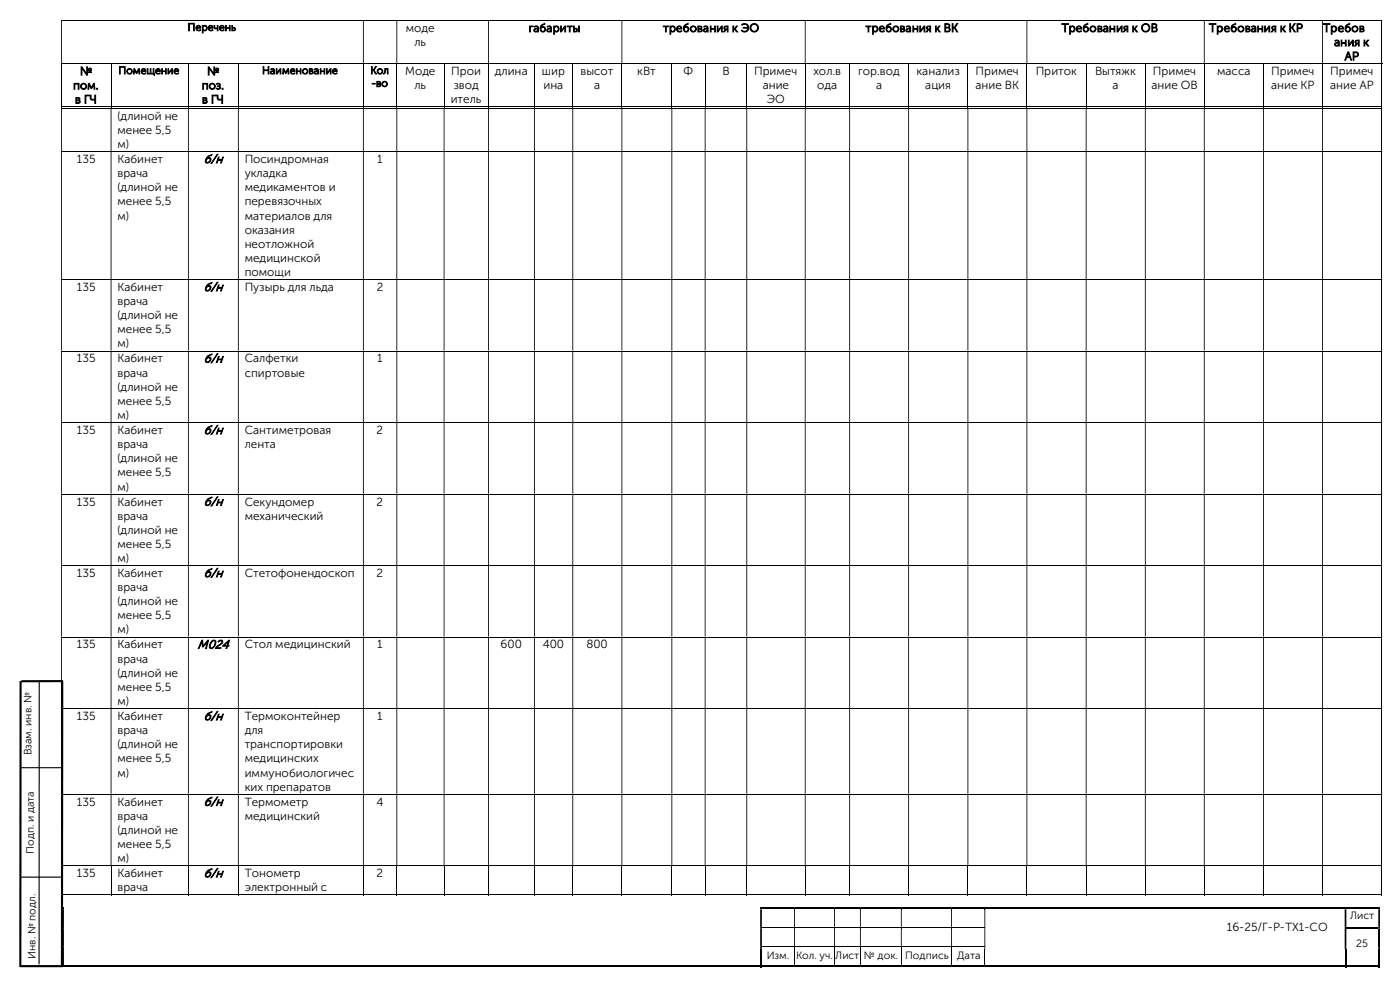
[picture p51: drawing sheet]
<svg xmlns="http://www.w3.org/2000/svg" width="420mm" height="297mm" viewBox="0 0 420 297" stroke-linecap="round" stroke-linejoin="round" font-family="sans-serif">
<defs><g id="words">
<g font-size="3.7">
<text x="61.1" y="48.9">б/н</text>
<text x="61.1" y="87.2">б/н</text>
<text x="61.1" y="108.6">б/н</text>
<text x="61.1" y="130.1">б/н</text>
<text x="61.1" y="151.5">б/н</text>
<text x="61.1" y="172.9">б/н</text>
<text x="59.2" y="194.4">М024</text>
<text x="61.1" y="215.8">б/н</text>
<text x="61.1" y="241.5">б/н</text>
<text x="61.1" y="262.9">б/н</text>
</g>
<g font-size="3.5">
<text x="121.8" y="9.6">моде</text>
<text x="158.6" y="9.6">габариты</text>
<text x="198.9" y="9.6">требования к ЭО</text>
<text x="259.7" y="9.6">требования к ВК</text>
<text x="318.5" y="9.6">Требования к ОВ</text>
<text x="362.7" y="9.6">Требования к КР</text>
<text x="396.9" y="9.6">Требов</text>
<text x="124.3" y="13.8">ль</text>
<text x="400.2" y="13.8">ания к</text>
<text x="24" y="22.5">№</text>
<text x="62.1" y="22.5">№</text>
<text x="121.5" y="22.5">Моде</text>
<text x="135.4" y="22.5">Прои</text>
<text x="148.5" y="22.5">длина</text>
<text x="162.6" y="22.5">шир</text>
<text x="174.2" y="22.5">высот</text>
<text x="191.2" y="22.5">кВт</text>
<text x="205.1" y="22.5">Ф</text>
<text x="216.7" y="22.5">В</text>
<text x="226.2" y="22.5">Примеч</text>
<text x="244" y="22.5">хол.в</text>
<text x="257.4" y="22.5">гор.вод</text>
<text x="275" y="22.5">канализ</text>
<text x="292.7" y="22.5">Примеч</text>
<text x="310.7" y="22.5">Приток</text>
<text x="328.5" y="22.5">Вытяжк</text>
<text x="345.9" y="22.5">Примеч</text>
<text x="365.1" y="22.5">масса</text>
<text x="381.3" y="22.5">Примеч</text>
<text x="399.1" y="22.5">Примеч</text>
<text x="403.4" y="18">АР</text>
<text x="21.9" y="26.8">пом.</text>
<text x="60.5" y="26.8">поз.</text>
<text x="124.3" y="26.8">ль</text>
<text x="136.1" y="26.8">звод</text>
<text x="163" y="26.8">ина</text>
<text x="178.2" y="26.8">а</text>
<text x="228.8" y="26.8">ание</text>
<text x="245.2" y="26.8">ода</text>
<text x="262.8" y="26.8">а</text>
<text x="277.6" y="26.8">ация</text>
<text x="292.7" y="26.8">ание ВК</text>
<text x="333.8" y="26.8">а</text>
<text x="345.4" y="26.8">ание ОВ</text>
<text x="381.3" y="26.8">ание КР</text>
<text x="399" y="26.8">ание АР</text>
<text x="22.5" y="31">в ГЧ</text>
<text x="35.2" y="35.9">(длиной не</text>
<text x="60.6" y="31">в ГЧ</text>
<text x="135.2" y="31">итель</text>
<text x="230" y="31">ЭО</text>
<text x="35.2" y="40.1">менее 5,5</text>
<text x="35.2" y="44.4">м)</text>
<text x="23.1" y="48.9">135</text>
<text x="35.2" y="53.1">врача</text>
<text x="35.2" y="48.9">Кабинет</text>
<text x="73.4" y="48.9">Посиндромная</text>
<text x="73.4" y="53.1">укладка</text>
<text x="113.2" y="48.9">1</text>
<text x="35.2" y="57.3">(длиной не</text>
<text x="73.4" y="57.3">медикаментов и</text>
<text x="35.2" y="61.6">менее 5,5</text>
<text x="35.2" y="65.8">м)</text>
<text x="73.4" y="61.6">перевязочных</text>
<text x="73.4" y="65.8">материалов для</text>
<text x="73.4" y="70">оказания</text>
<text x="73.4" y="74.3">неотложной</text>
<text x="73.4" y="78.5">медицинской</text>
<text x="73.4" y="82.7">помощи</text>
<text x="23.1" y="87.2">135</text>
<text x="35.2" y="87.2">Кабинет</text>
<text x="73.4" y="87.2">Пузырь для льда</text>
<text x="113" y="87.2">2</text>
<text x="35.2" y="91.4">врача</text>
<text x="35.2" y="95.7">(длиной не</text>
<text x="35.2" y="99.9">менее 5,5</text>
<text x="35.2" y="104.1">м)</text>
<text x="23.1" y="108.6">135</text>
<text x="35.2" y="112.9">врача</text>
<text x="35.2" y="108.6">Кабинет</text>
<text x="73.4" y="108.6">Салфетки</text>
<text x="73.4" y="112.9">спиртовые</text>
<text x="113.2" y="108.6">1</text>
<text x="35.2" y="117.1">(длиной не</text>
<text x="35.2" y="121.3">менее 5,5</text>
<text x="35.2" y="125.6">м)</text>
<text x="23.1" y="130.1">135</text>
<text x="35.2" y="130.1">Кабинет</text>
<text x="73.4" y="130.1">Сантиметровая</text>
<text x="113" y="130.1">2</text>
<text x="35.2" y="134.3">врача</text>
<text x="73.4" y="134.3">лента</text>
<text x="35.2" y="138.6">(длиной не</text>
<text x="35.2" y="142.8">менее 5,5</text>
<text x="35.2" y="147">м)</text>
<text x="23.1" y="151.5">135</text>
<text x="35.2" y="155.7">врача</text>
<text x="35.2" y="151.5">Кабинет</text>
<text x="73.4" y="151.5">Секундомер</text>
<text x="73.4" y="155.7">механический</text>
<text x="113" y="151.5">2</text>
<text x="35.2" y="160">(длиной не</text>
<text x="35.2" y="164.2">менее 5,5</text>
<text x="23.1" y="172.9">135</text>
<text x="35.2" y="168.4">м)</text>
<text x="35.2" y="172.9">Кабинет</text>
<text x="73.4" y="172.9">Стетофонендоскоп</text>
<text x="113" y="172.9">2</text>
<text x="35.2" y="177.2">врача</text>
<text x="35.2" y="181.4">(длиной не</text>
<text x="35.2" y="185.6">менее 5,5</text>
<text x="35.2" y="189.9">м)</text>
<text x="23.1" y="194.4">135</text>
<text x="35.2" y="194.4">Кабинет</text>
<text x="73.4" y="194.4">Стол медицинский</text>
<text x="113.1" y="194.4">1</text>
<text x="150.2" y="194.4">600</text>
<text x="162.8" y="194.4">400</text>
<text x="175.9" y="194.4">800</text>
<text x="35.2" y="198.6">врача</text>
<text x="35.2" y="202.8">(длиной не</text>
<text x="35.2" y="207.1">менее 5,5</text>
<text x="23.1" y="215.8">135</text>
<text x="35.2" y="211.3">м)</text>
<text x="35.2" y="215.8">Кабинет</text>
<text x="73.4" y="215.8">Термоконтейнер</text>
<text x="113.2" y="215.8">1</text>
<text x="35.2" y="220">врача</text>
<text x="73.4" y="220">для</text>
<text x="35.2" y="224.3">(длиной не</text>
<text x="73.4" y="224.3">транспортировки</text>
<text x="35.2" y="228.5">менее 5,5</text>
<text x="35.2" y="232.7">м)</text>
<text x="73.4" y="228.5">медицинских</text>
<text x="73.4" y="232.7">иммунобиологичес</text>
<text x="73.4" y="237">ких препаратов</text>
<text x="23.1" y="241.5">135</text>
<text x="35.2" y="245.7">врача</text>
<text x="35.2" y="241.5">Кабинет</text>
<text x="73.4" y="241.5">Термометр</text>
<text x="73.4" y="245.7">медицинский</text>
<text x="112.9" y="241.5">4</text>
<text x="35.2" y="249.9">(длиной не</text>
<text x="35.2" y="254.2">менее 5,5</text>
<text x="23.1" y="262.9">135</text>
<text x="35.2" y="258.4">м)</text>
<text x="35.2" y="262.9">Кабинет</text>
<text x="73.4" y="262.9">Тонометр</text>
<text x="113" y="262.9">2</text>
<text x="35.2" y="267.1">врача</text>
<text x="73.4" y="267.1">электронный с</text>
<text x="368" y="279">16-25/Г-Р-ТХ1-СО</text>
</g>
<g font-size="3.2">
<text x="56.3" y="9.2">Перечень</text>
<text x="35.5" y="22.2">Помещение</text>
<text x="78.6" y="22.2">Наименование</text>
<text x="111.1" y="22.2">Кол</text>
<text x="111.4" y="26">-во</text>
<text x="9.5" y="226.4" transform="rotate(-90 9.5 226.4)">Взам. инв. №</text>
<text x="10.2" y="255.9" transform="rotate(-90 10.2 255.9)">Подп. и дата</text>
<text x="405" y="275.5">Лист</text>
<text x="10.6" y="287.4" transform="rotate(-90 10.6 287.4)">Инв. № подл.</text>
<text x="230" y="287.4">Изм.</text>
<text x="238.8" y="287.4">Кол. уч.</text>
<text x="250.6" y="287.4">Лист</text>
<text x="259.2" y="287.4">№ док.</text>
<text x="271.6" y="287.4">Подпись</text>
<text x="287.1" y="287.4">Дата</text>
<text x="406.9" y="283.8">25</text>
</g>
</g></defs>
<g fill="none" stroke="#000" stroke-width=".3">
<path d="M18.3 6.1h396.1M18.3 19.1h396.4M18.5 19.2v13M33.3 19.2v13M56.5 19.2v13M71.5 19.2v13M109 19.2v13M119 19.2v13M133.2 19.2v13M146.6 19.2v13M160.3 19.2v13M171.8 19.2v13"/>
<path d="M186.6 19.2v13M201.5 19.2v13M211.5 19.2v13M224 19.2v13M241.6 19.2v13M254.9 19.2v13M272.6 19.2v13M290.4 19.2v13M308.1 19.2v13M325.8 19.2v13M343.6 19.2v13M361.3 19.2v13"/>
<path d="M379.1 19.2v13M396.7 19.2v13M414.5 6.3v12.7M414.5 19.2v13M18.3 32h14.9M18.3 32.4h396.1M33.4 32h23M56.6 32h14.8M71.6 32h37.3M109.1 32h9.8M119.2 32h13.9M133.3 32h13.1"/>
<path d="M146.7 32h13.5M160.4 32h11.3M172 32h14.4M186.7 32h14.7M201.7 32h9.7M211.7 32h12.2M224.2 32h17.2M241.7 32h13.1M255 32h17.5M272.7 32h17.5M290.5 32h17.4M308.2 32h17.5"/>
<path d="M326 32h17.5M343.7 32h17.4M361.4 32h17.5M379.2 32h17.4M396.9 32h17.5M414.5 32.6v12.7M18.3 45.4h396.1M414.5 45.6v38.1M18.3 83.8h396.1M414.5 83.9v21.2M18.3 105.2h396.1M414.5 105.3v21.2"/>
<path d="M18.3 126.6h396.1M414.5 126.7v21.3M18.3 148.1h396.1M414.5 148.2v21.2M18.3 169.5h396.1M414.5 169.6v21.2M18.3 190.9h396.1M414.5 191.1v21.1M18.3 212.3h396.1M414.5 212.5v25.4M18.3 238h396.1M414.5 238.2v21.1"/>
<path d="M18.3 259.5h396.1M18.5 259.6v8.7M33.3 259.6v8.7M56.5 259.6v8.7M71.5 259.6v8.7M109 259.6v8.7M119 259.6v8.7M133.2 259.6v8.7M146.6 259.6v8.7M160.3 259.6v8.7M171.8 259.6v8.7M186.6 259.6v8.7"/>
<path d="M201.5 259.6v8.7M211.5 259.6v8.7M224 259.6v8.7M241.6 259.6v8.7M254.9 259.6v8.7M272.6 259.6v8.7M290.4 259.6v8.7M308.1 259.6v8.7M325.8 259.6v8.7M343.6 259.6v8.7M361.3 259.6v8.7M379.1 259.6v8.7"/>
<path d="M396.7 259.6v8.7M414.5 259.6v8.7M18.3 268.2h14.9M33.4 268.2h23M56.6 268.2h14.8M71.6 268.2h37.3M109.1 268.2h9.8M119.2 268.2h13.9M133.3 268.2h13.1M146.7 268.2h13.5M160.4 268.2h11.3M172 268.2h14.4"/>
<path d="M186.7 268.2h14.7M201.7 268.2h9.7M211.7 268.2h12.2M224.2 268.2h17.2M228.6 277.9h9.6M238.5 277.9h11.7M241.7 268.2h13.1M250.5 277.9h7.5M255 268.2h17.5M258.2 277.9h12.1M270.5 277.9h14.8M272.7 268.2h17.5"/>
<path d="M285.6 277.9h9.7M290.5 268.2h17.4M308.2 268.2h17.5M326 268.2h17.5M343.7 268.2h17.4M361.4 268.2h17.5M379.2 268.2h17.4M396.9 268.2h17.5M228.6 283.8h9.6M238.3 284.4v5M238.5 283.8h11.7M250.4 284.4v5"/>
<path d="M250.5 283.8h7.5M258.1 284.4v5M258.2 283.8h12.1M270.4 284.4v5M270.5 283.8h14.8M285.5 284.4v5M285.6 283.8h9.7M295.4 284.4v5"/>
</g>
<g fill="#000">
<path d="M414.4 6h.3v.3h-.3zM18.3 6.3h.3v12.7h-.3zM108.9 6.3h.2v12.7h-.2zM118.9 6.3h.3v12.7h-.3zM146.4 6.3h.3v12.7h-.3zM186.4 6.3h.3v12.7h-.3zM241.4 6.3h.3v12.7h-.3zM307.9 6.3h.3v12.7h-.3zM361.1 6.3h.3v12.7h-.3zM396.6 6.3h.3v12.7h-.3z" fill-rule="evenodd"/>
<path d="M414.4 32.3h.3v.3h-.3zM18.3 32.6h.3v12.7h-.3zM33.2 32.6h.2v12.7h-.2zM56.4 32.6h.2v12.7h-.2zM71.4 32.6h.2v12.7h-.2zM108.9 32.6h.2v12.7h-.2zM118.9 32.6h.3v12.7h-.3zM133.1 32.6h.2v12.7h-.2zM146.4 32.6h.3v12.7h-.3zM160.2 32.6h.2v12.7h-.2zM171.7 32.6h.3v12.7h-.3zM186.4 32.6h.3v12.7h-.3zM201.4 32.6h.3v12.7h-.3zM211.4 32.6h.3v12.7h-.3zM223.9 32.6h.3v12.7h-.3zM241.4 32.6h.3v12.7h-.3zM254.8 32.6h.2v12.7h-.2zM272.5 32.6h.2v12.7h-.2zM290.2 32.6h.3v12.7h-.3zM307.9 32.6h.3v12.7h-.3zM325.7 32.6h.3v12.7h-.3zM343.5 32.6h.2v12.7h-.2zM361.1 32.6h.3v12.7h-.3zM378.9 32.6h.3v12.7h-.3zM396.6 32.6h.3v12.7h-.3z" fill-rule="evenodd"/>
<path d="M414.4 45.3h.3v.3h-.3zM18.3 45.6h.3v38.1h-.3zM33.2 45.6h.2v38.1h-.2zM56.4 45.6h.2v38.1h-.2zM71.4 45.6h.2v38.1h-.2zM108.9 45.6h.2v38.1h-.2zM118.9 45.6h.3v38.1h-.3zM133.1 45.6h.2v38.1h-.2zM146.4 45.6h.3v38.1h-.3zM160.2 45.6h.2v38.1h-.2zM171.7 45.6h.3v38.1h-.3zM186.4 45.6h.3v38.1h-.3zM201.4 45.6h.3v38.1h-.3zM211.4 45.6h.3v38.1h-.3zM223.9 45.6h.3v38.1h-.3zM241.4 45.6h.3v38.1h-.3zM254.8 45.6h.2v38.1h-.2zM272.5 45.6h.2v38.1h-.2zM290.2 45.6h.3v38.1h-.3zM307.9 45.6h.3v38.1h-.3zM325.7 45.6h.3v38.1h-.3zM343.5 45.6h.2v38.1h-.2zM361.1 45.6h.3v38.1h-.3zM378.9 45.6h.3v38.1h-.3zM396.6 45.6h.3v38.1h-.3z" fill-rule="evenodd"/>
<path d="M414.4 83.7h.3v.2h-.3zM18.3 83.9h.3v21.2h-.3zM33.2 83.9h.2v21.2h-.2zM56.4 83.9h.2v21.2h-.2zM71.4 83.9h.2v21.2h-.2zM108.9 83.9h.2v21.2h-.2zM118.9 83.9h.3v21.2h-.3zM133.1 83.9h.2v21.2h-.2zM146.4 83.9h.3v21.2h-.3zM160.2 83.9h.2v21.2h-.2zM171.7 83.9h.3v21.2h-.3zM186.4 83.9h.3v21.2h-.3zM201.4 83.9h.3v21.2h-.3zM211.4 83.9h.3v21.2h-.3zM223.9 83.9h.3v21.2h-.3zM241.4 83.9h.3v21.2h-.3zM254.8 83.9h.2v21.2h-.2zM272.5 83.9h.2v21.2h-.2zM290.2 83.9h.3v21.2h-.3zM307.9 83.9h.3v21.2h-.3zM325.7 83.9h.3v21.2h-.3zM343.5 83.9h.2v21.2h-.2zM361.1 83.9h.3v21.2h-.3zM378.9 83.9h.3v21.2h-.3zM396.6 83.9h.3v21.2h-.3z" fill-rule="evenodd"/>
<path d="M414.4 105.1h.3v.2h-.3zM18.3 105.3h.3v21.2h-.3zM33.2 105.3h.2v21.2h-.2zM56.4 105.3h.2v21.2h-.2zM71.4 105.3h.2v21.2h-.2zM108.9 105.3h.2v21.2h-.2zM118.9 105.3h.3v21.2h-.3zM133.1 105.3h.2v21.2h-.2zM146.4 105.3h.3v21.2h-.3zM160.2 105.3h.2v21.2h-.2zM171.7 105.3h.3v21.2h-.3zM186.4 105.3h.3v21.2h-.3zM201.4 105.3h.3v21.2h-.3zM211.4 105.3h.3v21.2h-.3zM223.9 105.3h.3v21.2h-.3zM241.4 105.3h.3v21.2h-.3zM254.8 105.3h.2v21.2h-.2zM272.5 105.3h.2v21.2h-.2zM290.2 105.3h.3v21.2h-.3zM307.9 105.3h.3v21.2h-.3zM325.7 105.3h.3v21.2h-.3zM343.5 105.3h.2v21.2h-.2zM361.1 105.3h.3v21.2h-.3zM378.9 105.3h.3v21.2h-.3zM396.6 105.3h.3v21.2h-.3z" fill-rule="evenodd"/>
<path d="M414.4 126.5h.3v.2h-.3zM18.3 126.7h.3v21.3h-.3zM33.2 126.7h.2v21.3h-.2zM56.4 126.7h.2v21.3h-.2zM71.4 126.7h.2v21.3h-.2zM108.9 126.7h.2v21.3h-.2zM118.9 126.7h.3v21.3h-.3zM133.1 126.7h.2v21.3h-.2zM146.4 126.7h.3v21.3h-.3zM160.2 126.7h.2v21.3h-.2zM171.7 126.7h.3v21.3h-.3zM186.4 126.7h.3v21.3h-.3zM201.4 126.7h.3v21.3h-.3zM211.4 126.7h.3v21.3h-.3zM223.9 126.7h.3v21.3h-.3zM241.4 126.7h.3v21.3h-.3zM254.8 126.7h.2v21.3h-.2zM272.5 126.7h.2v21.3h-.2zM290.2 126.7h.3v21.3h-.3zM307.9 126.7h.3v21.3h-.3zM325.7 126.7h.3v21.3h-.3zM343.5 126.7h.2v21.3h-.2zM361.1 126.7h.3v21.3h-.3zM378.9 126.7h.3v21.3h-.3zM396.6 126.7h.3v21.3h-.3z" fill-rule="evenodd"/>
<path d="M414.4 148h.3v.2h-.3zM18.3 148.2h.3v21.2h-.3zM33.2 148.2h.2v21.2h-.2zM56.4 148.2h.2v21.2h-.2zM71.4 148.2h.2v21.2h-.2zM108.9 148.2h.2v21.2h-.2zM118.9 148.2h.3v21.2h-.3zM133.1 148.2h.2v21.2h-.2zM146.4 148.2h.3v21.2h-.3zM160.2 148.2h.2v21.2h-.2zM171.7 148.2h.3v21.2h-.3zM186.4 148.2h.3v21.2h-.3zM201.4 148.2h.3v21.2h-.3zM211.4 148.2h.3v21.2h-.3zM223.9 148.2h.3v21.2h-.3zM241.4 148.2h.3v21.2h-.3zM254.8 148.2h.2v21.2h-.2zM272.5 148.2h.2v21.2h-.2zM290.2 148.2h.3v21.2h-.3zM307.9 148.2h.3v21.2h-.3zM325.7 148.2h.3v21.2h-.3zM343.5 148.2h.2v21.2h-.2zM361.1 148.2h.3v21.2h-.3zM378.9 148.2h.3v21.2h-.3zM396.6 148.2h.3v21.2h-.3z" fill-rule="evenodd"/>
<path d="M414.4 169.4h.3v.2h-.3zM18.3 169.6h.3v21.2h-.3zM33.2 169.6h.2v21.2h-.2zM56.4 169.6h.2v21.2h-.2zM71.4 169.6h.2v21.2h-.2zM108.9 169.6h.2v21.2h-.2zM118.9 169.6h.3v21.2h-.3zM133.1 169.6h.2v21.2h-.2zM146.4 169.6h.3v21.2h-.3zM160.2 169.6h.2v21.2h-.2zM171.7 169.6h.3v21.2h-.3zM186.4 169.6h.3v21.2h-.3zM201.4 169.6h.3v21.2h-.3zM211.4 169.6h.3v21.2h-.3zM223.9 169.6h.3v21.2h-.3zM241.4 169.6h.3v21.2h-.3zM254.8 169.6h.2v21.2h-.2zM272.5 169.6h.2v21.2h-.2zM290.2 169.6h.3v21.2h-.3zM307.9 169.6h.3v21.2h-.3zM325.7 169.6h.3v21.2h-.3zM343.5 169.6h.2v21.2h-.2zM361.1 169.6h.3v21.2h-.3zM378.9 169.6h.3v21.2h-.3zM396.6 169.6h.3v21.2h-.3z" fill-rule="evenodd"/>
<path d="M414.4 190.8h.3v.3h-.3zM18.3 191.1h.3v21.1h-.3zM33.2 191.1h.2v21.1h-.2zM56.4 191.1h.2v21.1h-.2zM71.4 191.1h.2v21.1h-.2zM108.9 191.1h.2v21.1h-.2zM118.9 191.1h.3v21.1h-.3zM133.1 191.1h.2v21.1h-.2zM146.4 191.1h.3v21.1h-.3zM160.2 191.1h.2v21.1h-.2zM171.7 191.1h.3v21.1h-.3zM186.4 191.1h.3v21.1h-.3zM201.4 191.1h.3v21.1h-.3zM211.4 191.1h.3v21.1h-.3zM223.9 191.1h.3v21.1h-.3zM241.4 191.1h.3v21.1h-.3zM254.8 191.1h.2v21.1h-.2zM272.5 191.1h.2v21.1h-.2zM290.2 191.1h.3v21.1h-.3zM307.9 191.1h.3v21.1h-.3zM325.7 191.1h.3v21.1h-.3zM343.5 191.1h.2v21.1h-.2zM361.1 191.1h.3v21.1h-.3zM378.9 191.1h.3v21.1h-.3zM396.6 191.1h.3v21.1h-.3z" fill-rule="evenodd"/>
<path d="M414.4 212.2h.3v.3h-.3zM18.3 212.5h.3v25.4h-.3zM33.2 212.5h.2v25.4h-.2zM56.4 212.5h.2v25.4h-.2zM71.4 212.5h.2v25.4h-.2zM108.9 212.5h.2v25.4h-.2zM118.9 212.5h.3v25.4h-.3zM133.1 212.5h.2v25.4h-.2zM146.4 212.5h.3v25.4h-.3zM160.2 212.5h.2v25.4h-.2zM171.7 212.5h.3v25.4h-.3zM186.4 212.5h.3v25.4h-.3zM201.4 212.5h.3v25.4h-.3zM211.4 212.5h.3v25.4h-.3zM223.9 212.5h.3v25.4h-.3zM241.4 212.5h.3v25.4h-.3zM254.8 212.5h.2v25.4h-.2zM272.5 212.5h.2v25.4h-.2zM290.2 212.5h.3v25.4h-.3zM307.9 212.5h.3v25.4h-.3zM325.7 212.5h.3v25.4h-.3zM343.5 212.5h.2v25.4h-.2zM361.1 212.5h.3v25.4h-.3zM378.9 212.5h.3v25.4h-.3zM396.6 212.5h.3v25.4h-.3z" fill-rule="evenodd"/>
<path d="M414.4 237.9h.3v.3h-.3zM18.3 238.2h.3v21.1h-.3zM33.2 238.2h.2v21.1h-.2zM56.4 238.2h.2v21.1h-.2zM71.4 238.2h.2v21.1h-.2zM108.9 238.2h.2v21.1h-.2zM118.9 238.2h.3v21.1h-.3zM133.1 238.2h.2v21.1h-.2zM146.4 238.2h.3v21.1h-.3zM160.2 238.2h.2v21.1h-.2zM171.7 238.2h.3v21.1h-.3zM186.4 238.2h.3v21.1h-.3zM201.4 238.2h.3v21.1h-.3zM211.4 238.2h.3v21.1h-.3zM223.9 238.2h.3v21.1h-.3zM241.4 238.2h.3v21.1h-.3zM254.8 238.2h.2v21.1h-.2zM272.5 238.2h.2v21.1h-.2zM290.2 238.2h.3v21.1h-.3zM307.9 238.2h.3v21.1h-.3zM325.7 238.2h.3v21.1h-.3zM343.5 238.2h.2v21.1h-.2zM361.1 238.2h.3v21.1h-.3zM378.9 238.2h.3v21.1h-.3zM396.6 238.2h.3v21.1h-.3z" fill-rule="evenodd"/>
<path d="M18.8 272.5h.4v5.3h-.4zM228 272.5h.6v5.3h-.6zM238.2 272.5h.3v5.3h-.3zM250.2 272.5h.3v5.3h-.3zM258 272.5h.2v5.3h-.2zM270.3 272.5h.2v5.3h-.2zM285.3 272.5h.3v5.3h-.3zM295.3 272.5h.3v5.3h-.3zM403.4 272.5h.5v5.3h-.5zM413.5 272.5h.5v5.3h-.5z" fill-rule="evenodd"/>
<path d="M18.8 277.8h.4v.5h-.4zM228 277.8h.6v.5h-.6z" fill-rule="evenodd"/>
<path d="M228 271.9h.6v.6h-.6z" fill-rule="evenodd"/>
<path d="M238.2 271.9h12v.6h-12z" fill-rule="evenodd"/>
<path d="M250.2 271.9h7.8v.6h-7.8z" fill-rule="evenodd"/>
<path d="M258 271.9h12.3v.6h-12.3z" fill-rule="evenodd"/>
<path d="M270.3 271.9h15v.6h-15z" fill-rule="evenodd"/>
<path d="M285.3 271.9h10v.6h-10z" fill-rule="evenodd"/>
<path d="M295.3 271.9h108.1v.6h-108.1z" fill-rule="evenodd"/>
<path d="M295.3 277.8h.3v.5h-.3zM403.4 277.8h.5v.5h-.5z" fill-rule="evenodd"/>
<path d="M403.4 271.9h.5v.6h-.5z" fill-rule="evenodd"/>
<path d="M413.5 271.9h.5v.6h-.5z" fill-rule="evenodd"/>
<path d="M413.5 277.8h.5v.5h-.5zM18.8 278.3h.4v5.3h-.4zM228 278.3h.6v5.3h-.6zM238.2 278.3h.3v5.3h-.3zM250.2 278.3h.3v5.3h-.3zM258 278.3h.2v5.3h-.2zM270.3 278.3h.2v5.3h-.2zM285.3 278.3h.3v5.3h-.3zM295.3 278.3h.3v5.3h-.3zM403.4 278.3h.5v5.3h-.5z" fill-rule="evenodd"/>
<path d="M18.8 283.6h.4v.8h-.4zM228 283.6h.6v.8h-.6z" fill-rule="evenodd"/>
<path d="M228 284.4h.6v5.5h-.6z" fill-rule="evenodd"/>
<path d="M238.2 289.4h12v.5h-12z" fill-rule="evenodd"/>
<path d="M250.2 289.4h7.8v.5h-7.8z" fill-rule="evenodd"/>
<path d="M258 289.4h12.3v.5h-12.3z" fill-rule="evenodd"/>
<path d="M270.3 289.4h15v.5h-15z" fill-rule="evenodd"/>
<path d="M285.3 289.4h10v.5h-10z" fill-rule="evenodd"/>
<path d="M295.3 283.6h.3v.8h-.3zM403.4 283.6h.5v.8h-.5zM413.5 283.6h.5v.8h-.5zM18.8 284.4h.4v5h-.4z" fill-rule="evenodd"/>
<path d="M295.3 289.4h108.1v.5h-108.1z" fill-rule="evenodd"/>
<path d="M403.4 284.4h.5v5.5h-.5z" fill-rule="evenodd"/>
<path d="M413.5 284.4h.5v5.5h-.5z" fill-rule="evenodd"/>
</g>
<g fill="#000">
<path d="M414.4 31.9h.3v.3h-.3zM414.4 259.3h.3v.3h-.3zM18.8 271.9h.4v.6h-.4zM228.6 271.9h9.6v.6h-9.6zM238.2 272.5h.3zM238.2 277.8h.3v.5h-.3zM250.2 272.5h.3zM250.2 277.8h.3v.5h-.3zM258 272.5h.2zM258 277.8h.2v.5h-.2zM270.3 272.5h.2zM270.3 277.8h.2v.5h-.2z"/>
<path d="M285.3 272.5h.3zM285.3 277.8h.3v.5h-.3zM295.3 272.5h.3zM403.9 271.9h9.6v.6h-9.6zM403.9 277.8h9.6v.5h-9.6zM413.5 278.3h.5v5.3h-.5zM414.4 268.1h.3v.2h-.3zM18.8 289.4h209.2v.5h-209.2zM228.6 289.4h9.6v.5h-9.6zM238.2 283.6h.3v.8h-.3zM250.2 283.6h.3v.8h-.3zM258 283.6h.2v.8h-.2z"/>
<path d="M270.3 283.6h.2v.8h-.2zM285.3 283.6h.3v.8h-.3zM403.9 289.4h9.6v.5h-9.6zM413.5 289.4h.5v.5h-.5z"/>
</g>
<path d="M6.2 204.1l-.1 85.7M18.7 204.1l-.1 85.7M18.9 204.1l-12.5 .1M6.1 289.6h12.8" fill="none" stroke="#000" stroke-width=".64" stroke-linecap="butt"/>
<path d="M11.8 204.1l-.1 84.9M6 230.1h12.6M6 262.9h12.4" fill="none" stroke="#000" stroke-width=".34"/>
<use href="#words"/>
</svg>
